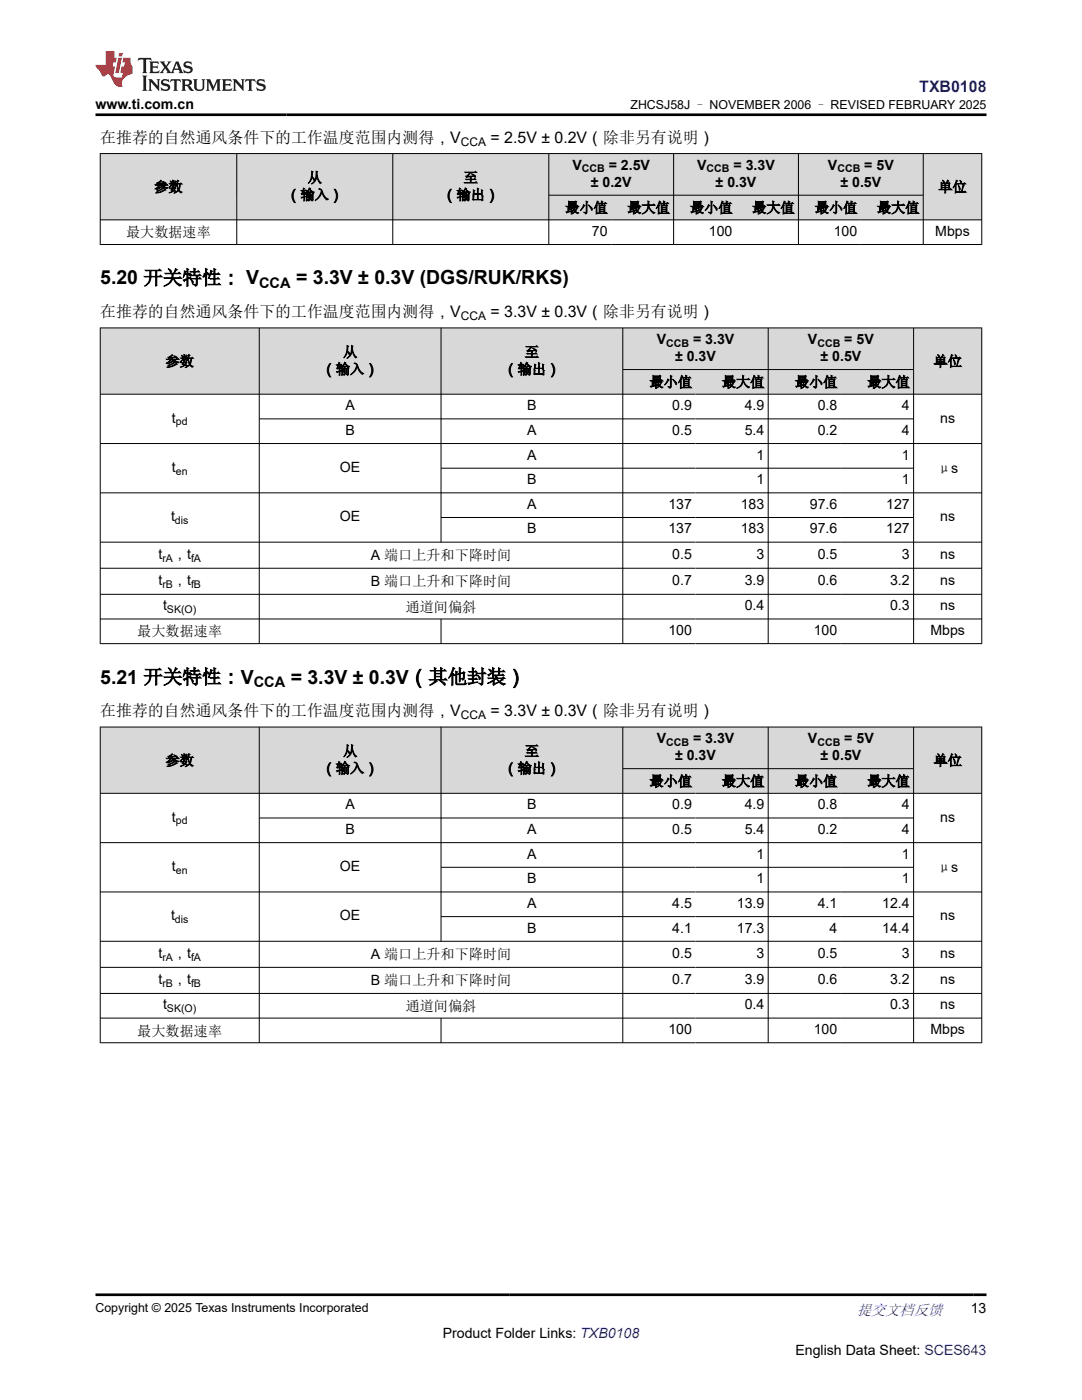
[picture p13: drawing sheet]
<svg xmlns="http://www.w3.org/2000/svg" width="216mm" height="279mm" viewBox="0 0 216 279" stroke-linecap="round" stroke-linejoin="round" font-family="sans-serif">
<defs><g id="words">
<g font-size="3.9">
<text x="20" y="56.8">5.20 开关特性： V</text>
<text x="59.1" y="56.8">= 3.3V ± 0.3V (DGS/RUK/RKS)</text>
<text x="20" y="136.4">5.21 开关特性：V</text>
<text x="58" y="136.4">= 3.3V ± 0.3V（其他封装）</text>
</g>
<text font-size="3.2" fill="#00f" x="183.4" y="18.3">TXB0108</text>
<g font-size="3.2">
<text x="20" y="28.4">在推荐的自然通风条件下的工作温度范围内测得，V</text>
<text x="97.9" y="28.4">= 2.5V ± 0.2V（除非另有说明）</text>
<text x="20" y="63.2">在推荐的自然通风条件下的工作温度范围内测得，V</text>
<text x="97.9" y="63.2">= 3.3V ± 0.3V（除非另有说明）</text>
<text x="20" y="142.9">在推荐的自然通风条件下的工作温度范围内测得，V</text>
<text x="97.9" y="142.9">= 3.3V ± 0.3V（除非另有说明）</text>
</g>
<text font-size="3" fill="#00f" x="171" y="262.4">提交文档反馈</text>
<g font-size="2.9">
<text x="51.7" y="57.5">CCA</text>
<text x="50.6" y="137.2">CCA</text>
</g>
<g font-size="2.8">
<text x="19.1" y="21.7">www.ti.com.cn</text>
<text x="114.2" y="33.8">V</text>
<text x="121.5" y="33.8">= 2.5V</text>
<text x="139.1" y="33.8">V</text>
<text x="146.4" y="33.8">= 3.3V</text>
<text x="165.2" y="33.8">V</text>
<text x="172.5" y="33.8">= 5V</text>
<text x="30.8" y="38.3">参数</text>
<text x="57.2" y="39.8">（输入）</text>
<text x="61.4" y="36.4">从</text>
<text x="88.3" y="39.8">（输出）</text>
<text x="92.5" y="36.4">至</text>
<text x="117.9" y="37.2">± 0.2V</text>
<text x="142.8" y="37.2">± 0.3V</text>
<text x="167.7" y="37.2">± 0.5V</text>
<text x="187.2" y="38.3">单位</text>
<text x="25.2" y="47.4">最大数据速率</text>
<text x="112.8" y="42.4">最小值</text>
<text x="118.1" y="47.1">70</text>
<text x="125.2" y="42.4">最大值</text>
<text x="137.7" y="42.4">最小值</text>
<text x="141.5" y="47.1">100</text>
<text x="150.1" y="42.4">最大值</text>
<text x="162.6" y="42.4">最小值</text>
<text x="166.4" y="47.1">100</text>
<text x="175" y="42.4">最大值</text>
<text x="186.6" y="47.1">Mbps</text>
<text x="68.5" y="71.2">从</text>
<text x="104.7" y="71.2">至</text>
<text x="131" y="68.6">V</text>
<text x="138.3" y="68.6">= 3.3V</text>
<text x="161.2" y="68.6">V</text>
<text x="168.5" y="68.6">= 5V</text>
<text x="33" y="73.1">参数</text>
<text x="64.2" y="74.6">（输入）</text>
<text x="100.5" y="74.6">（输出）</text>
<text x="129.6" y="77.2">最小值</text>
<text x="134.7" y="72">± 0.3V</text>
<text x="144" y="77.2">最大值</text>
<text x="158.6" y="77.2">最小值</text>
<text x="163.7" y="72">± 0.5V</text>
<text x="173.1" y="77.2">最大值</text>
<text x="186.3" y="73.1">单位</text>
<text x="68.9" y="81.9">A</text>
<text x="105.2" y="81.9">B</text>
<text x="134.1" y="81.9">0.9</text>
<text x="148.6" y="81.9">4.9</text>
<text x="163.2" y="81.9">0.8</text>
<text x="180" y="81.9">4</text>
<text x="34.3" y="84.3">t</text>
<text x="68.9" y="86.8">B</text>
<text x="105.2" y="86.8">A</text>
<text x="134.1" y="86.8">0.5</text>
<text x="148.6" y="86.8">5.4</text>
<text x="163.2" y="86.8">0.2</text>
<text x="180" y="86.8">4</text>
<text x="187.6" y="84.3">ns</text>
<text x="34.3" y="94.2">t</text>
<text x="67.8" y="94.2">OE</text>
<text x="105.2" y="91.7">A</text>
<text x="150.9" y="91.7">1</text>
<text x="180" y="91.7">1</text>
<text x="187" y="94.3">μs</text>
<text x="105.2" y="96.6">B</text>
<text x="105.2" y="101.5">A</text>
<text x="133.4" y="101.5">137</text>
<text x="147.8" y="101.5">183</text>
<text x="150.9" y="96.6">1</text>
<text x="161.6" y="101.5">97.6</text>
<text x="176.8" y="101.5">127</text>
<text x="180" y="96.6">1</text>
<text x="34.1" y="104">t</text>
<text x="67.8" y="104">OE</text>
<text x="105.2" y="106.5">B</text>
<text x="133.4" y="106.5">137</text>
<text x="147.8" y="106.5">183</text>
<text x="161.6" y="106.5">97.6</text>
<text x="176.8" y="106.5">127</text>
<text x="187.6" y="104">ns</text>
<text x="31.6" y="111.5">t</text>
<text x="34.5" y="111.5">，t</text>
<text x="74" y="111.7">A 端口上升和下降时间</text>
<text x="134.1" y="111.5">0.5</text>
<text x="150.9" y="111.5">3</text>
<text x="163.2" y="111.5">0.5</text>
<text x="180" y="111.5">3</text>
<text x="187.6" y="111.5">ns</text>
<text x="31.6" y="116.7">t</text>
<text x="34.5" y="116.7">，t</text>
<text x="74" y="116.9">B 端口上升和下降时间</text>
<text x="134.1" y="116.7">0.7</text>
<text x="148.6" y="116.7">3.9</text>
<text x="163.2" y="116.7">0.6</text>
<text x="177.6" y="116.7">3.2</text>
<text x="187.6" y="116.7">ns</text>
<text x="32.5" y="121.8">t</text>
<text x="80.9" y="122.1">通道间偏斜</text>
<text x="148.6" y="121.8">0.4</text>
<text x="177.6" y="121.8">0.3</text>
<text x="187.6" y="121.8">ns</text>
<text x="27.4" y="127">最大数据速率</text>
<text x="133.4" y="126.7">100</text>
<text x="162.4" y="126.7">100</text>
<text x="185.6" y="126.7">Mbps</text>
<text x="131" y="148.3">V</text>
<text x="138.3" y="148.3">= 3.3V</text>
<text x="161.2" y="148.3">V</text>
<text x="168.5" y="148.3">= 5V</text>
<text x="33" y="152.7">参数</text>
<text x="64.2" y="154.3">（输入）</text>
<text x="68.5" y="150.9">从</text>
<text x="100.5" y="154.3">（输出）</text>
<text x="104.7" y="150.9">至</text>
<text x="134.7" y="151.7">± 0.3V</text>
<text x="163.7" y="151.7">± 0.5V</text>
<text x="186.3" y="152.7">单位</text>
<text x="68.9" y="161.5">A</text>
<text x="105.2" y="161.5">B</text>
<text x="129.6" y="156.9">最小值</text>
<text x="134.1" y="161.5">0.9</text>
<text x="144" y="156.9">最大值</text>
<text x="148.6" y="161.5">4.9</text>
<text x="158.6" y="156.9">最小值</text>
<text x="163.2" y="161.5">0.8</text>
<text x="173.1" y="156.9">最大值</text>
<text x="180" y="161.5">4</text>
<text x="34.3" y="164">t</text>
<text x="68.9" y="166.4">B</text>
<text x="105.2" y="166.4">A</text>
<text x="134.1" y="166.4">0.5</text>
<text x="148.6" y="166.4">5.4</text>
<text x="163.2" y="166.4">0.2</text>
<text x="180" y="166.4">4</text>
<text x="187.6" y="164">ns</text>
<text x="34.3" y="173.8">t</text>
<text x="67.8" y="173.8">OE</text>
<text x="105.2" y="171.4">A</text>
<text x="150.9" y="171.4">1</text>
<text x="180" y="171.4">1</text>
<text x="187" y="174">μs</text>
<text x="105.2" y="176.3">B</text>
<text x="150.9" y="176.3">1</text>
<text x="180" y="176.3">1</text>
<text x="34.1" y="183.7">t</text>
<text x="67.8" y="183.7">OE</text>
<text x="105.2" y="181.2">A</text>
<text x="134.1" y="181.2">4.5</text>
<text x="147" y="181.2">13.9</text>
<text x="163.2" y="181.2">4.1</text>
<text x="176" y="181.2">12.4</text>
<text x="187.6" y="183.7">ns</text>
<text x="31.6" y="191.2">t</text>
<text x="34.5" y="191.2">，t</text>
<text x="74" y="191.3">A 端口上升和下降时间</text>
<text x="105.2" y="186.1">B</text>
<text x="134.1" y="186.1">4.1</text>
<text x="134.1" y="191.2">0.5</text>
<text x="147" y="186.1">17.3</text>
<text x="150.9" y="191.2">3</text>
<text x="163.2" y="191.2">0.5</text>
<text x="165.5" y="186.1">4</text>
<text x="176" y="186.1">14.4</text>
<text x="180" y="191.2">3</text>
<text x="187.6" y="191.2">ns</text>
<text x="31.6" y="196.4">t</text>
<text x="34.5" y="196.4">，t</text>
<text x="74" y="196.5">B 端口上升和下降时间</text>
<text x="134.1" y="196.4">0.7</text>
<text x="148.6" y="196.4">3.9</text>
<text x="163.2" y="196.4">0.6</text>
<text x="177.6" y="196.4">3.2</text>
<text x="187.6" y="196.4">ns</text>
<text x="32.5" y="201.5">t</text>
<text x="80.9" y="201.7">通道间偏斜</text>
<text x="148.6" y="201.5">0.4</text>
<text x="177.6" y="201.5">0.3</text>
<text x="187.6" y="201.5">ns</text>
<text x="27.4" y="206.7">最大数据速率</text>
<text x="133.4" y="206.4">100</text>
<text x="162.4" y="206.4">100</text>
<text x="185.6" y="206.4">Mbps</text>
<text x="193.7" y="262.1">13</text>
<text x="88.3" y="266.9">Product Folder Links: TXB0108</text>
<text x="158.7" y="270.3">English Data Sheet: SCES643</text>
</g>
<g font-size="2.5">
<text x="125.8" y="21.8">ZHCSJ58J – NOVEMBER 2006 – REVISED FEBRUARY 2025</text>
<text x="19.1" y="261.8">Copyright © 2025 Texas Instruments Incorporated</text>
</g>
<g font-size="2.4">
<text x="92" y="29.1">CCA</text>
<text x="92" y="63.9">CCA</text>
<text x="92" y="143.5">CCA</text>
</g>
<g font-size="2.1">
<text x="116.1" y="34.4">CCB</text>
<text x="141" y="34.4">CCB</text>
<text x="167.1" y="34.4">CCB</text>
<text x="132.9" y="69.2">CCB</text>
<text x="163.1" y="69.2">CCB</text>
<text x="35.1" y="84.9">pd</text>
<text x="35.1" y="94.7">en</text>
<text x="34.9" y="104.6">dis</text>
<text x="32.4" y="112.1">rA</text>
<text x="38.1" y="112.1">fA</text>
<text x="32.4" y="117.3">rB</text>
<text x="38.1" y="117.3">fB</text>
<text x="33.3" y="122.4">SK(O)</text>
<text x="132.9" y="148.9">CCB</text>
<text x="163.1" y="148.9">CCB</text>
<text x="35.1" y="164.5">pd</text>
<text x="35.1" y="174.4">en</text>
<text x="34.9" y="184.2">dis</text>
<text x="32.4" y="191.8">rA</text>
<text x="38.1" y="191.8">fA</text>
<text x="32.4" y="197">rB</text>
<text x="38.1" y="197">fB</text>
<text x="33.3" y="202">SK(O)</text>
</g>
</g></defs>
<g fill="#d8d8d8">
<path d="M20 30.6h175.9v8.4h-175.9z" fill-rule="evenodd"/>
<path d="M20.1 30.7h27.1v13.1h-27.1z" fill-rule="evenodd"/>
<path d="M47.3 30.7h31v13.1h-31z" fill-rule="evenodd"/>
<path d="M78.4 30.7h31v13.1h-31z" fill-rule="evenodd"/>
<path d="M109.6 30.7h24.8v8.2h-24.8z" fill-rule="evenodd"/>
<path d="M134.5 30.7h24.8v8.2h-24.8z" fill-rule="evenodd"/>
<path d="M159.4 30.7h24.8v8.2h-24.8z" fill-rule="evenodd"/>
<path d="M184.3 30.7h11.5v13.1h-11.5z" fill-rule="evenodd"/>
<path d="M109.6 39h12.4v4.8h-12.4z" fill-rule="evenodd"/>
<path d="M122 39h12.4v4.8h-12.4z" fill-rule="evenodd"/>
<path d="M134.5 39h12.4v4.8h-12.4z" fill-rule="evenodd"/>
<path d="M146.9 39h12.4v4.8h-12.4z" fill-rule="evenodd"/>
<path d="M159.4 39h12.4v4.8h-12.4z" fill-rule="evenodd"/>
<path d="M171.8 39h12.4v4.8h-12.4z" fill-rule="evenodd"/>
</g>
<path d="M19.9 30.6h176.1M20 30.6v18.3M47.2 30.6v18.3M78.4 30.6v18.3M109.5 30.6v18.3M109.5 39h74.8M134.4 30.6v18.3M159.3 30.6v18.3M184.2 30.6v18.3M195.9 30.6v18.3M19.9 43.9h176.1M19.9 48.8h176.1" fill="none" stroke="#000" stroke-width=".2"/>
<g fill="#d8d8d8">
<path d="M20 65.4h175.9v8.4h-175.9z" fill-rule="evenodd"/>
<path d="M20.1 65.5h31.6v13.1h-31.6z" fill-rule="evenodd"/>
<path d="M51.8 65.5h36.1v13.1h-36.1z" fill-rule="evenodd"/>
<path d="M88.1 65.5h36.1v13.1h-36.1z" fill-rule="evenodd"/>
<path d="M124.3 65.5h28.9v8.2h-28.9z" fill-rule="evenodd"/>
<path d="M153.3 65.5h28.9v8.2h-28.9z" fill-rule="evenodd"/>
<path d="M182.4 65.5h13.4v13.1h-13.4z" fill-rule="evenodd"/>
<path d="M124.3 73.8h14.5v4.8h-14.5z" fill-rule="evenodd"/>
<path d="M138.8 73.8h14.4v4.8h-14.4z" fill-rule="evenodd"/>
<path d="M153.3 73.8h14.5v4.8h-14.5z" fill-rule="evenodd"/>
<path d="M167.8 73.8h14.4v4.8h-14.4z" fill-rule="evenodd"/>
</g>
<g fill="none" stroke="#000" stroke-width=".2">
<path d="M19.9 65.4h176.1M19.9 78.7h176.1M20 65.4v63.1M51.7 65.4v63.1M88 65.4v42.9M124.3 65.4v63.1M124.3 73.8h58.1M153.3 65.4v63.1M182.3 65.4v63.1M195.9 65.4v63.1M19.9 88.5h176.1M19.9 98.4h176.1"/>
<path d="M51.7 83.6h130.7M88 93.4h94.4M19.9 108.2h176.1M19.9 113.4h176.1M19.9 118.6h176.1M88 103.3h94.4M19.9 123.5h176.1M19.9 128.5h176.1M88 123.5v5"/>
</g>
<g fill="#d8d8d8">
<path d="M20 145.1h175.9v8.3h-175.9z" fill-rule="evenodd"/>
<path d="M20.1 145.2h31.6v13.1h-31.6z" fill-rule="evenodd"/>
<path d="M51.8 145.2h36.1v13.1h-36.1z" fill-rule="evenodd"/>
<path d="M88.1 145.2h36.1v13.1h-36.1z" fill-rule="evenodd"/>
<path d="M124.3 145.2h28.9v8.1h-28.9z" fill-rule="evenodd"/>
<path d="M153.3 145.2h28.9v8.1h-28.9z" fill-rule="evenodd"/>
<path d="M182.4 145.2h13.4v13.1h-13.4z" fill-rule="evenodd"/>
<path d="M124.3 153.5h14.5v4.8h-14.5z" fill-rule="evenodd"/>
<path d="M138.8 153.5h14.4v4.8h-14.4z" fill-rule="evenodd"/>
<path d="M153.3 153.5h14.5v4.8h-14.5z" fill-rule="evenodd"/>
<path d="M167.8 153.5h14.4v4.8h-14.4z" fill-rule="evenodd"/>
</g>
<g fill="none" stroke="#000" stroke-width=".2">
<path d="M19.9 145.1h176.1M19.9 158.3h176.1M20 145v63.2M51.7 145v63.2M88 145v42.9M124.3 145v63.2M124.3 153.4h58.1M153.3 145v63.2M182.3 145v63.2M195.9 145v63.2M19.9 168.2h176.1M19.9 178h176.1"/>
<path d="M51.7 163.2h130.7M88 173.1h94.4M19.9 187.9h176.1M19.9 193.1h176.1M19.9 198.3h176.1M88 182.9h94.4M19.9 203.2h176.1M19.9 208.1h176.1M88 203.2v5"/>
</g>
<path d="M27.7 11.6l-.2 .5 .5-.2h.6v.1v2.2l-.2 .4h1l-.2-.4v-2.2v-.1h.5l.5 .2-.1-.5zM29.8 12.3l.2 .4v1.5l-.2 .4h1.9l.1-.6a1.08 1.08 0 0 1-1.3 .2v-.7h.6l.4 .2v-.7l-.4 .2h-.6v-.5l.2-.2a1 1 0 0 1 1 .3l-.1-.5zM31.8 12.3l1 1.1-1 1.2h.9l-.2-.2 .4-.8 .5 .8-.2 .2h1.6l-.2-.2 .1-.5h1l.1 .5-.1 .2h.9l-.2-.3-.8-2h-.5l-1 2.2-.8-1.1 .9-1.1h-.8l.2 .2-.5 .6-.3-.6 .1-.2zM35.2 12.7l.4 1h-.8zM36.8 12.4a.65 .65 0 0 0-.2 .7 .65 .65 0 0 0 .6 .5l.7 .1 .1 .3a.79 .79 0 0 1-.7 .4 .79 .79 0 0 1-.7-.5l.1 .7 .2-.1a.93 .93 0 0 0 1.1 .1 .93 .93 0 0 0 .4-1 1.46 1.46 0 0 0-1.2-.6l-.1-.3a1.09 1.09 0 0 1 1.2 .2l-.2-.6-.1 .1-.6-.2zM28.4 15.1l.2 .4v2.2l-.2 .4h1l-.2-.4v-2.2l.2-.4zM29.6 15.8l.2 .4v1.5l-.2 .4h.8l-.3-.4v-1.3l1.7 1.8v-2l.2-.4h-.8l.2 .2 .1 1.1-1.2-1.3zM32.3 15.9a.65 .65 0 0 0-.2 .8 .65 .65 0 0 0 .7 .4l.6 .2 .1 .2a.79 .79 0 0 1-.7 .4 .79 .79 0 0 1-.7-.5l.1 .7 .2-.1a.93 .93 0 0 0 1.1 .1 .93 .93 0 0 0 .4-.9 1.46 1.46 0 0 0-1.2-.6l-.1-.4a1.09 1.09 0 0 1 1.2 .2l-.2-.6-.1 .1-.6-.1zM34.1 15.8l-.1 .6a.63 .63 0 0 1 .7-.3l.1 1.6-.3 .4h1l-.2-.4v-1.6a.66 .66 0 0 1 .8 .3l-.1-.6zM36.2 15.8l.2 .4v1.5l-.2 .4h.9l-.2-.2v-.7h.5l.1 .2a.79 .79 0 0 0 1.2 .6l-1-.9a.61 .61 0 0 0 .6-.6 .61 .61 0 0 0-.5-.7zM36.9 16.1h.2a.47 .47 0 0 1 .5 .1 .47 .47 0 0 1 .1 .5l-.2 .1-.6 .1zM38.5 15.8l.2 .2a2.27 2.27 0 0 0 .4 2 1.04 1.04 0 0 0 1.7-.7v-1.3l.2-.2h-.8l.2 .4v1.1a.6 .6 0 0 1-.6 .6 .6 .6 0 0 1-.6-.6v-1.1l.3-.4zM41.1 15.8l.2 .4v1.5l-.2 .4h.7l-.2-.4v-1.4l.9 1.9 .8-1.9v1.4l-.2 .4h1l-.3-.4v-1.5l.3-.4h-.8l-.7 1.5-.7-1.5zM44.3 15.8l.2 .4v1.5l-.2 .4h1.9l.1-.6a1.09 1.09 0 0 1-1.3 .2v-.7h.6l.4 .2v-.6l-.4 .2h-.6v-.6l.2-.1a1.01 1.01 0 0 1 1 .3l-.1-.6zM46.4 15.8l.3 .4v1.5l-.3 .4h.8l-.2-.4v-1.3l1.6 1.8v-2l.2-.4h-.7l.2 .2v1.1l-1.2-1.3zM49 15.8l-.1 .6a.63 .63 0 0 1 .8-.3v1.6l-.3 .4h1l-.2-.4v-1.6a.66 .66 0 0 1 .8 .3l-.1-.6zM51.4 15.9a.65 .65 0 0 0-.2 .8 .65 .65 0 0 0 .6 .4l.6 .2 .2 .2a.79 .79 0 0 1-.8 .4 .79 .79 0 0 1-.6-.5l.1 .7 .2-.1a.93 .93 0 0 0 1 .1 .93 .93 0 0 0 .5-.9 1.46 1.46 0 0 0-1.3-.6l-.1-.4a1.09 1.09 0 0 1 1.3 .2l-.2-.6-.2 .1-.5-.1z" fill="#231f20"/>
<path d="M21.1 10.2v2.8h-2v.3l.9 1a.95 .95 0 0 0 .9 .9 .59 .59 0 0 1 .6-.4 .59 .59 0 0 1 .5 .4l.4 .7a1.59 1.59 0 0 0 2.1 1.4 1.61 1.61 0 0 1 1-2.3l1-.3-.1-1.5a1.59 1.59 0 0 1-.4-1.7h-1.4l-.2 .9h.5l-.1 .9h-.5l-.2 1v.2l.4 .1-.2 .9h-.6a.73 .73 0 0 1-1.1-.7l.3-1.5h-.5l.2-.9h.5l.2-.9h-.5v-1.3zM23.6 11.5l-.6 3.1h.7l.6-3.1zM23.8 10.6l-.1 .6h.7l.1-.6z" fill="#ed1c24"/>
<path d="M19.1 22.9h177.8M19.1 258.4h177.8" fill="none" stroke="#000" stroke-width=".53"/>
<use href="#words"/>
</svg>
